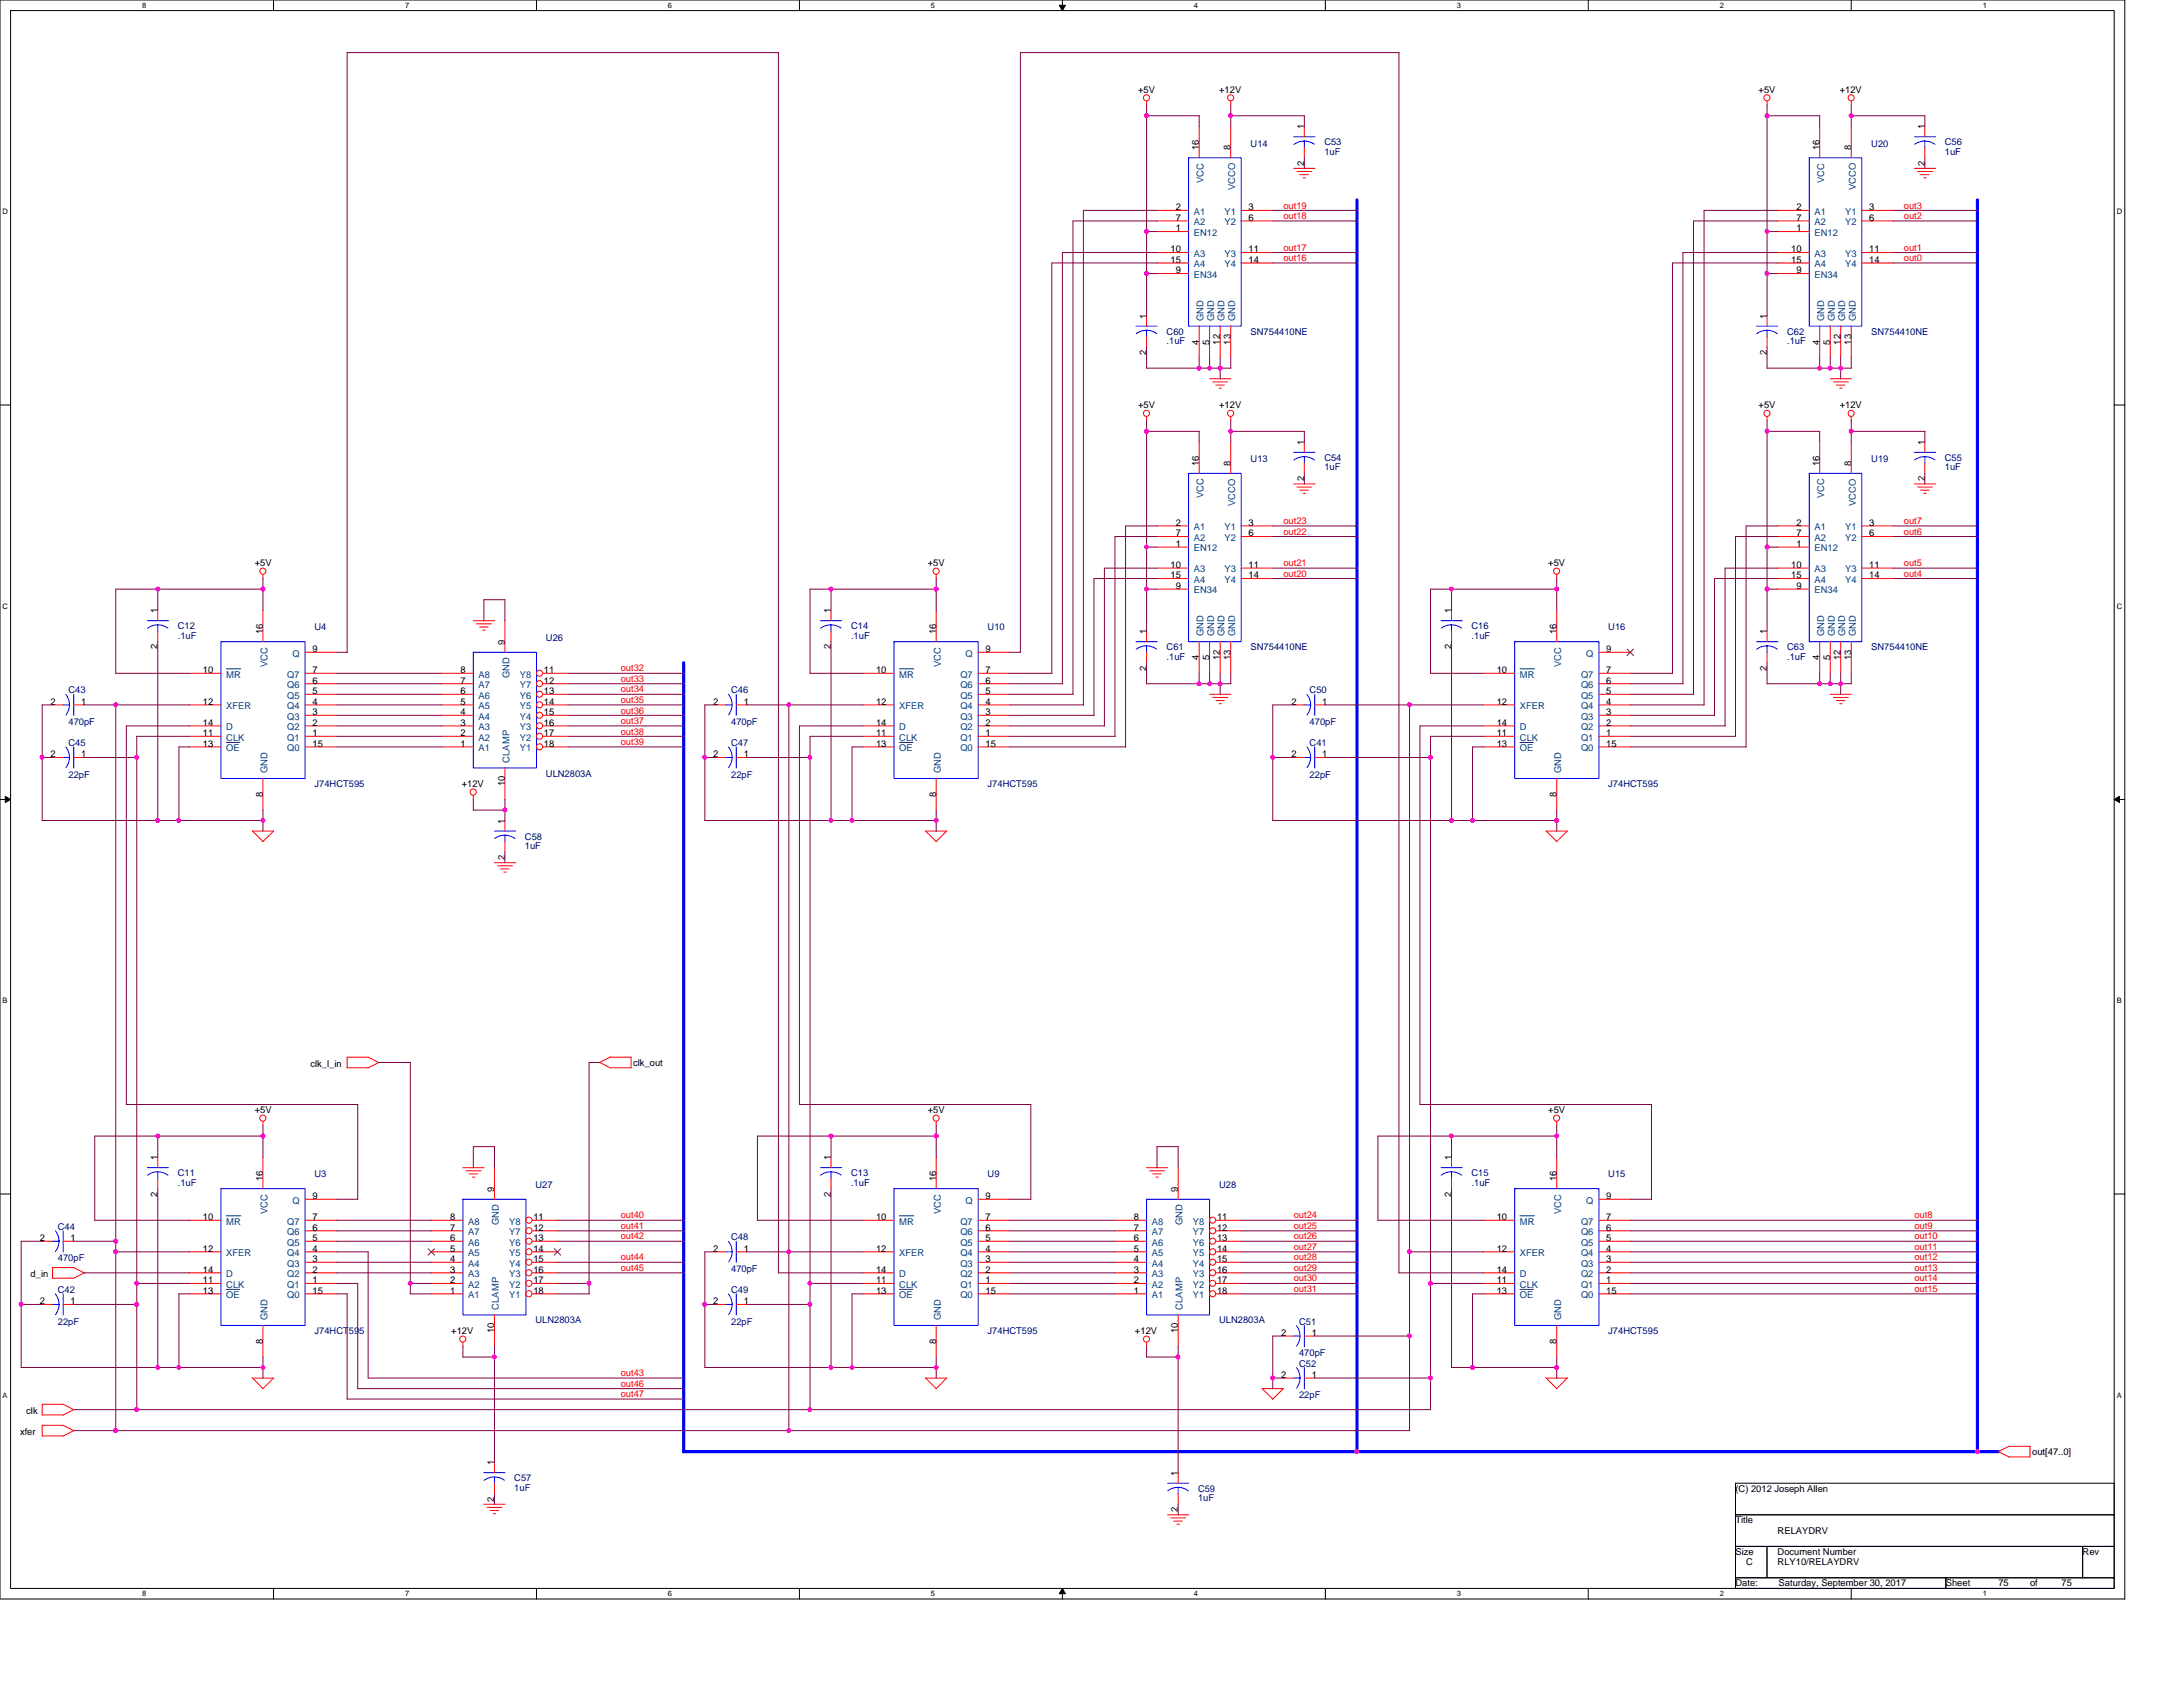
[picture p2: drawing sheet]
<svg xmlns="http://www.w3.org/2000/svg" width="279mm" height="216mm" viewBox="0 0 279 216" stroke-linecap="round" stroke-linejoin="round" font-family="sans-serif">
<defs><g id="words">
<g font-size="1.2">
<text x="145.7" y="11.9">+5V</text>
<text x="156" y="11.9">+12V</text>
<text x="225.1" y="11.9">+5V</text>
<text x="235.5" y="11.9">+12V</text>
<text x="166.9" y="16.6" transform="rotate(-90 166.9 16.6)">1</text>
<text x="246.3" y="16.6" transform="rotate(-90 246.3 16.6)">1</text>
<text x="153.5" y="19.2" transform="rotate(-90 153.5 19.2)">16</text>
<text x="157.5" y="19.2" transform="rotate(-90 157.5 19.2)">8</text>
<text x="166.9" y="21.2" transform="rotate(-90 166.9 21.2)">2</text>
<text x="232.9" y="19.2" transform="rotate(-90 232.9 19.2)">16</text>
<text x="236.9" y="19.2" transform="rotate(-90 236.9 19.2)">8</text>
<text x="246.3" y="21.2" transform="rotate(-90 246.3 21.2)">2</text>
<text x="150.5" y="26.9">2</text>
<text x="150.5" y="28.3">7</text>
<text x="150.5" y="29.6">1</text>
<text x="159.8" y="28.3">6</text>
<text x="159.8" y="26.9">3</text>
<text x="229.9" y="26.9">2</text>
<text x="229.9" y="28.3">7</text>
<text x="229.9" y="29.6">1</text>
<text x="239.2" y="28.3">6</text>
<text x="239.2" y="26.9">3</text>
<text x="149.8" y="32.3">10</text>
<text x="149.8" y="33.6">15</text>
<text x="150.5" y="35">9</text>
<text x="159.8" y="32.3">11</text>
<text x="159.8" y="33.6">14</text>
<text x="229.3" y="32.3">10</text>
<text x="229.3" y="33.6">15</text>
<text x="229.9" y="35">9</text>
<text x="239.2" y="32.3">11</text>
<text x="239.2" y="33.6">14</text>
<text x="146.7" y="40.8" transform="rotate(-90 146.7 40.8)">1</text>
<text x="226.1" y="40.8" transform="rotate(-90 226.1 40.8)">1</text>
<text x="146.7" y="45.4" transform="rotate(-90 146.7 45.4)">2</text>
<text x="153.5" y="44.1" transform="rotate(-90 153.5 44.1)">4</text>
<text x="154.8" y="44.1" transform="rotate(-90 154.8 44.1)">5</text>
<text x="156.1" y="44.1" transform="rotate(-90 156.1 44.1)">12</text>
<text x="157.5" y="44.1" transform="rotate(-90 157.5 44.1)">13</text>
<text x="226.1" y="45.4" transform="rotate(-90 226.1 45.4)">2</text>
<text x="232.9" y="44.1" transform="rotate(-90 232.9 44.1)">4</text>
<text x="234.2" y="44.1" transform="rotate(-90 234.2 44.1)">5</text>
<text x="235.6" y="44.1" transform="rotate(-90 235.6 44.1)">12</text>
<text x="236.9" y="44.1" transform="rotate(-90 236.9 44.1)">13</text>
<text x="145.7" y="52.3">+5V</text>
<text x="156" y="52.3">+12V</text>
<text x="225.1" y="52.3">+5V</text>
<text x="235.5" y="52.3">+12V</text>
<text x="153.5" y="59.6" transform="rotate(-90 153.5 59.6)">16</text>
<text x="157.5" y="59.6" transform="rotate(-90 157.5 59.6)">8</text>
<text x="166.9" y="56.9" transform="rotate(-90 166.9 56.9)">1</text>
<text x="232.9" y="59.6" transform="rotate(-90 232.9 59.6)">16</text>
<text x="236.9" y="59.6" transform="rotate(-90 236.9 59.6)">8</text>
<text x="246.3" y="56.9" transform="rotate(-90 246.3 56.9)">1</text>
<text x="166.9" y="61.6" transform="rotate(-90 166.9 61.6)">2</text>
<text x="246.3" y="61.6" transform="rotate(-90 246.3 61.6)">2</text>
<text x="150.5" y="67.3">2</text>
<text x="150.5" y="68.6">7</text>
<text x="150.5" y="70">1</text>
<text x="159.8" y="68.6">6</text>
<text x="159.8" y="67.3">3</text>
<text x="229.9" y="67.3">2</text>
<text x="229.9" y="68.6">7</text>
<text x="229.9" y="70">1</text>
<text x="239.2" y="68.6">6</text>
<text x="239.2" y="67.3">3</text>
<text x="32.6" y="72.5">+5V</text>
<text x="118.7" y="72.5">+5V</text>
<text x="149.8" y="72.7">10</text>
<text x="149.8" y="74">15</text>
<text x="150.5" y="75.4">9</text>
<text x="159.8" y="72.7">11</text>
<text x="159.8" y="74">14</text>
<text x="198.2" y="72.5">+5V</text>
<text x="229.3" y="72.7">10</text>
<text x="229.3" y="74">15</text>
<text x="229.9" y="75.4">9</text>
<text x="239.2" y="72.7">11</text>
<text x="239.2" y="74">14</text>
<text x="20.2" y="83.1" transform="rotate(-90 20.2 83.1)">2</text>
<text x="20.2" y="78.5" transform="rotate(-90 20.2 78.5)">1</text>
<text x="33.6" y="81.2" transform="rotate(-90 33.6 81.2)">16</text>
<text x="40" y="83.5">9</text>
<text x="64.6" y="82.5" transform="rotate(-90 64.6 82.5)">9</text>
<text x="106.3" y="83.1" transform="rotate(-90 106.3 83.1)">2</text>
<text x="106.3" y="78.5" transform="rotate(-90 106.3 78.5)">1</text>
<text x="119.8" y="81.2" transform="rotate(-90 119.8 81.2)">16</text>
<text x="126.2" y="83.5">9</text>
<text x="146.7" y="81.2" transform="rotate(-90 146.7 81.2)">1</text>
<text x="185.8" y="83.1" transform="rotate(-90 185.8 83.1)">2</text>
<text x="185.8" y="78.5" transform="rotate(-90 185.8 78.5)">1</text>
<text x="199.2" y="81.2" transform="rotate(-90 199.2 81.2)">16</text>
<text x="205.6" y="83.5">9</text>
<text x="226.1" y="81.2" transform="rotate(-90 226.1 81.2)">1</text>
<text x="26" y="86.1">10</text>
<text x="40" y="86.1">7</text>
<text x="40" y="87.5">6</text>
<text x="40" y="88.8">5</text>
<text x="58.9" y="88.8">6</text>
<text x="58.9" y="87.5">7</text>
<text x="58.9" y="86.1">8</text>
<text x="69.6" y="88.8">13</text>
<text x="69.6" y="87.5">12</text>
<text x="69.6" y="86.1">11</text>
<text x="112.1" y="86.1">10</text>
<text x="126.2" y="86.1">7</text>
<text x="126.2" y="87.5">6</text>
<text x="126.2" y="88.8">5</text>
<text x="146.7" y="85.8" transform="rotate(-90 146.7 85.8)">2</text>
<text x="153.5" y="84.5" transform="rotate(-90 153.5 84.5)">4</text>
<text x="154.8" y="84.5" transform="rotate(-90 154.8 84.5)">5</text>
<text x="156.1" y="84.5" transform="rotate(-90 156.1 84.5)">12</text>
<text x="157.5" y="84.5" transform="rotate(-90 157.5 84.5)">13</text>
<text x="191.6" y="86.1">10</text>
<text x="205.6" y="86.1">7</text>
<text x="205.6" y="87.5">6</text>
<text x="205.6" y="88.8">5</text>
<text x="226.1" y="85.8" transform="rotate(-90 226.1 85.8)">2</text>
<text x="232.9" y="84.5" transform="rotate(-90 232.9 84.5)">4</text>
<text x="234.2" y="84.5" transform="rotate(-90 234.2 84.5)">5</text>
<text x="235.6" y="84.5" transform="rotate(-90 235.6 84.5)">12</text>
<text x="236.9" y="84.5" transform="rotate(-90 236.9 84.5)">13</text>
<text x="6.5" y="90.2">2</text>
<text x="10.4" y="90.2">1</text>
<text x="26" y="92.9">14</text>
<text x="26" y="94.2">11</text>
<text x="26" y="95.6">13</text>
<text x="26" y="90.2">12</text>
<text x="40" y="90.2">4</text>
<text x="40" y="91.5">3</text>
<text x="40" y="92.9">2</text>
<text x="40" y="94.2">1</text>
<text x="40" y="95.6">15</text>
<text x="58.9" y="95.6">1</text>
<text x="58.9" y="94.2">2</text>
<text x="58.9" y="92.9">3</text>
<text x="58.9" y="91.5">4</text>
<text x="58.9" y="90.2">5</text>
<text x="69.6" y="95.6">18</text>
<text x="69.6" y="94.2">17</text>
<text x="69.6" y="92.9">16</text>
<text x="69.6" y="91.5">15</text>
<text x="69.6" y="90.2">14</text>
<text x="91.3" y="90.2">2</text>
<text x="95.2" y="90.2">1</text>
<text x="112.1" y="92.9">14</text>
<text x="112.1" y="94.2">11</text>
<text x="112.1" y="95.6">13</text>
<text x="112.1" y="90.2">12</text>
<text x="126.2" y="90.2">4</text>
<text x="126.2" y="91.5">3</text>
<text x="126.2" y="92.9">2</text>
<text x="126.2" y="94.2">1</text>
<text x="126.2" y="95.6">15</text>
<text x="165.3" y="90.2">2</text>
<text x="169.2" y="90.2">1</text>
<text x="191.6" y="92.9">14</text>
<text x="191.6" y="94.2">11</text>
<text x="191.6" y="95.6">13</text>
<text x="191.6" y="90.2">12</text>
<text x="205.6" y="90.2">4</text>
<text x="205.6" y="91.5">3</text>
<text x="205.6" y="92.9">2</text>
<text x="205.6" y="94.2">1</text>
<text x="205.6" y="95.6">15</text>
<text x="6.5" y="96.9">2</text>
<text x="10.4" y="96.9">1</text>
<text x="33.6" y="102" transform="rotate(-90 33.6 102)">8</text>
<text x="59.1" y="100.7">+12V</text>
<text x="64.6" y="100.6" transform="rotate(-90 64.6 100.6)">10</text>
<text x="91.3" y="96.9">2</text>
<text x="95.2" y="96.9">1</text>
<text x="119.8" y="102" transform="rotate(-90 119.8 102)">8</text>
<text x="165.3" y="96.9">2</text>
<text x="169.2" y="96.9">1</text>
<text x="199.2" y="102" transform="rotate(-90 199.2 102)">8</text>
<text x="64.6" y="105.4" transform="rotate(-90 64.6 105.4)">1</text>
<text x="64.6" y="110" transform="rotate(-90 64.6 110)">2</text>
<text x="39.7" y="136.5">clk_l_in</text>
<text x="81" y="136.4">clk_out</text>
<text x="32.6" y="142.5">+5V</text>
<text x="118.7" y="142.5">+5V</text>
<text x="198.2" y="142.5">+5V</text>
<text x="20.2" y="148.5" transform="rotate(-90 20.2 148.5)">1</text>
<text x="106.3" y="148.5" transform="rotate(-90 106.3 148.5)">1</text>
<text x="185.8" y="148.5" transform="rotate(-90 185.8 148.5)">1</text>
<text x="20.2" y="153.1" transform="rotate(-90 20.2 153.1)">2</text>
<text x="33.6" y="151.2" transform="rotate(-90 33.6 151.2)">16</text>
<text x="40" y="153.5">9</text>
<text x="63.3" y="152.5" transform="rotate(-90 63.3 152.5)">9</text>
<text x="106.3" y="153.1" transform="rotate(-90 106.3 153.1)">2</text>
<text x="119.8" y="151.2" transform="rotate(-90 119.8 151.2)">16</text>
<text x="126.2" y="153.5">9</text>
<text x="150.8" y="152.5" transform="rotate(-90 150.8 152.5)">9</text>
<text x="185.8" y="153.1" transform="rotate(-90 185.8 153.1)">2</text>
<text x="199.2" y="151.2" transform="rotate(-90 199.2 151.2)">16</text>
<text x="205.6" y="153.5">9</text>
<text x="5.1" y="158.8">2</text>
<text x="9" y="158.8">1</text>
<text x="26" y="156.1">10</text>
<text x="26" y="160.2">12</text>
<text x="40" y="156.1">7</text>
<text x="40" y="157.5">6</text>
<text x="40" y="158.8">5</text>
<text x="40" y="160.2">4</text>
<text x="40" y="161.5">3</text>
<text x="57.6" y="161.5">4</text>
<text x="57.6" y="160.2">5</text>
<text x="57.6" y="158.8">6</text>
<text x="57.6" y="157.5">7</text>
<text x="57.6" y="156.1">8</text>
<text x="68.3" y="161.5">15</text>
<text x="68.3" y="160.2">14</text>
<text x="68.3" y="158.8">13</text>
<text x="68.3" y="157.5">12</text>
<text x="68.3" y="156.1">11</text>
<text x="91.3" y="160.2">2</text>
<text x="95.2" y="160.2">1</text>
<text x="112.1" y="156.1">10</text>
<text x="112.1" y="160.2">12</text>
<text x="126.2" y="156.1">7</text>
<text x="126.2" y="157.5">6</text>
<text x="126.2" y="158.8">5</text>
<text x="126.2" y="160.2">4</text>
<text x="126.2" y="161.5">3</text>
<text x="145.1" y="161.5">4</text>
<text x="145.1" y="160.2">5</text>
<text x="145.1" y="158.8">6</text>
<text x="145.1" y="157.5">7</text>
<text x="145.1" y="156.1">8</text>
<text x="155.8" y="161.5">15</text>
<text x="155.8" y="160.2">14</text>
<text x="155.8" y="158.8">13</text>
<text x="155.8" y="157.5">12</text>
<text x="155.8" y="156.1">11</text>
<text x="191.6" y="156.1">10</text>
<text x="191.6" y="160.2">12</text>
<text x="205.6" y="156.1">7</text>
<text x="205.6" y="157.5">6</text>
<text x="205.6" y="158.8">5</text>
<text x="205.6" y="160.2">4</text>
<text x="205.6" y="161.5">3</text>
<text x="3.9" y="163.5">d_in</text>
<text x="5.1" y="166.9">2</text>
<text x="9" y="166.9">1</text>
<text x="26" y="162.9">14</text>
<text x="26" y="164.2">11</text>
<text x="26" y="165.6">13</text>
<text x="40" y="162.9">2</text>
<text x="40" y="164.2">1</text>
<text x="40" y="165.6">15</text>
<text x="57.6" y="165.6">1</text>
<text x="57.6" y="164.2">2</text>
<text x="57.6" y="162.9">3</text>
<text x="68.3" y="165.6">18</text>
<text x="68.3" y="164.2">17</text>
<text x="68.3" y="162.9">16</text>
<text x="91.3" y="166.9">2</text>
<text x="95.2" y="166.9">1</text>
<text x="112.1" y="162.9">14</text>
<text x="112.1" y="164.2">11</text>
<text x="112.1" y="165.6">13</text>
<text x="126.2" y="162.9">2</text>
<text x="126.2" y="164.2">1</text>
<text x="126.2" y="165.6">15</text>
<text x="145.1" y="165.6">1</text>
<text x="145.1" y="164.2">2</text>
<text x="145.1" y="162.9">3</text>
<text x="155.8" y="165.6">18</text>
<text x="155.8" y="164.2">17</text>
<text x="155.8" y="162.9">16</text>
<text x="191.6" y="162.9">14</text>
<text x="191.6" y="164.2">11</text>
<text x="191.6" y="165.6">13</text>
<text x="205.6" y="162.9">2</text>
<text x="205.6" y="164.2">1</text>
<text x="205.6" y="165.6">15</text>
<text x="33.6" y="172" transform="rotate(-90 33.6 172)">8</text>
<text x="57.8" y="170.7">+12V</text>
<text x="63.3" y="170.6" transform="rotate(-90 63.3 170.6)">10</text>
<text x="119.8" y="172" transform="rotate(-90 119.8 172)">8</text>
<text x="145.3" y="170.7">+12V</text>
<text x="150.8" y="170.6" transform="rotate(-90 150.8 170.6)">10</text>
<text x="164" y="171">2</text>
<text x="167.9" y="171">1</text>
<text x="199.2" y="172" transform="rotate(-90 199.2 172)">8</text>
<text x="164" y="176.3">2</text>
<text x="167.9" y="176.3">1</text>
<text x="2.6" y="183.7">xfer</text>
<text x="3.4" y="181">clk</text>
<text x="63.3" y="187.5" transform="rotate(-90 63.3 187.5)">1</text>
<text x="150.8" y="188.9" transform="rotate(-90 150.8 188.9)">1</text>
<text x="222.1" y="190.9">(C) 2012 Joseph Allen</text>
<text x="260.1" y="186.2">out[47..0]</text>
<text x="63.3" y="192.2" transform="rotate(-90 63.3 192.2)">2</text>
<text x="150.8" y="193.5" transform="rotate(-90 150.8 193.5)">2</text>
<text x="222.1" y="195">Title</text>
<text x="227.5" y="196.3">RELAYDRV</text>
<text x="222.1" y="199">Size</text>
<text x="222.1" y="203">Date:</text>
<text x="223.5" y="200.3">C</text>
<text x="227.5" y="199">Document Number</text>
<text x="227.5" y="200.3">RLY10/RELAYDRV</text>
<text x="227.6" y="203">Saturday, September 30, 2017</text>
<text x="249" y="203">Sheet</text>
<text x="255.8" y="203">75</text>
<text x="259.8" y="203">of</text>
<text x="263.9" y="203">75</text>
<text x="266.6" y="199">Rev</text>
</g>
<g font-size="1.2" fill="#004080">
<text x="154.1" y="23.4" transform="rotate(-90 154.1 23.4)">VCC</text>
<text x="233.5" y="23.4" transform="rotate(-90 233.5 23.4)">VCC</text>
<text x="152.8" y="27.5">A1</text>
<text x="152.8" y="28.8">A2</text>
<text x="156.7" y="28.8">Y2</text>
<text x="156.7" y="27.5">Y1</text>
<text x="158.1" y="24.3" transform="rotate(-90 158.1 24.3)">VCCO</text>
<text x="232.2" y="27.5">A1</text>
<text x="232.2" y="28.8">A2</text>
<text x="236.2" y="28.8">Y2</text>
<text x="236.2" y="27.5">Y1</text>
<text x="237.5" y="24.3" transform="rotate(-90 237.5 24.3)">VCCO</text>
<text x="152.8" y="32.9">A3</text>
<text x="152.8" y="34.2">A4</text>
<text x="152.8" y="30.2">EN12</text>
<text x="152.8" y="35.6">EN34</text>
<text x="156.7" y="32.9">Y3</text>
<text x="156.7" y="34.2">Y4</text>
<text x="232.2" y="32.9">A3</text>
<text x="232.2" y="34.2">A4</text>
<text x="232.2" y="30.2">EN12</text>
<text x="232.2" y="35.6">EN34</text>
<text x="236.2" y="32.9">Y3</text>
<text x="236.2" y="34.2">Y4</text>
<text x="154.1" y="41.1" transform="rotate(-90 154.1 41.1)">GND</text>
<text x="155.4" y="41.1" transform="rotate(-90 155.4 41.1)">GND</text>
<text x="156.7" y="41.1" transform="rotate(-90 156.7 41.1)">GND</text>
<text x="158.1" y="41.1" transform="rotate(-90 158.1 41.1)">GND</text>
<text x="233.5" y="41.1" transform="rotate(-90 233.5 41.1)">GND</text>
<text x="234.8" y="41.1" transform="rotate(-90 234.8 41.1)">GND</text>
<text x="236.2" y="41.1" transform="rotate(-90 236.2 41.1)">GND</text>
<text x="237.5" y="41.1" transform="rotate(-90 237.5 41.1)">GND</text>
<text x="154.1" y="63.8" transform="rotate(-90 154.1 63.8)">VCC</text>
<text x="158.1" y="64.7" transform="rotate(-90 158.1 64.7)">VCCO</text>
<text x="233.5" y="63.8" transform="rotate(-90 233.5 63.8)">VCC</text>
<text x="237.5" y="64.7" transform="rotate(-90 237.5 64.7)">VCCO</text>
<text x="152.8" y="67.9">A1</text>
<text x="152.8" y="69.2">A2</text>
<text x="152.8" y="70.6">EN12</text>
<text x="156.7" y="69.2">Y2</text>
<text x="156.7" y="67.9">Y1</text>
<text x="232.2" y="67.9">A1</text>
<text x="232.2" y="69.2">A2</text>
<text x="232.2" y="70.6">EN12</text>
<text x="236.2" y="69.2">Y2</text>
<text x="236.2" y="67.9">Y1</text>
<text x="152.8" y="73.3">A3</text>
<text x="152.8" y="74.6">A4</text>
<text x="152.8" y="75.9">EN34</text>
<text x="156.7" y="73.3">Y3</text>
<text x="156.7" y="74.6">Y4</text>
<text x="232.2" y="73.3">A3</text>
<text x="232.2" y="74.6">A4</text>
<text x="232.2" y="75.9">EN34</text>
<text x="236.2" y="73.3">Y3</text>
<text x="236.2" y="74.6">Y4</text>
<text x="154.1" y="81.4" transform="rotate(-90 154.1 81.4)">GND</text>
<text x="155.4" y="81.4" transform="rotate(-90 155.4 81.4)">GND</text>
<text x="156.7" y="81.4" transform="rotate(-90 156.7 81.4)">GND</text>
<text x="158.1" y="81.4" transform="rotate(-90 158.1 81.4)">GND</text>
<text x="233.5" y="81.4" transform="rotate(-90 233.5 81.4)">GND</text>
<text x="234.8" y="81.4" transform="rotate(-90 234.8 81.4)">GND</text>
<text x="236.2" y="81.4" transform="rotate(-90 236.2 81.4)">GND</text>
<text x="237.5" y="81.4" transform="rotate(-90 237.5 81.4)">GND</text>
<text x="29" y="86.7">MR</text>
<text x="34.2" y="85.3" transform="rotate(-90 34.2 85.3)">VCC</text>
<text x="36.8" y="86.7">Q7</text>
<text x="36.8" y="88.1">Q6</text>
<text x="36.8" y="89.4">Q5</text>
<text x="37.4" y="84">Q</text>
<text x="61.3" y="89.4">A6</text>
<text x="61.3" y="88.1">A7</text>
<text x="61.3" y="86.7">A8</text>
<text x="65.2" y="86.8" transform="rotate(-90 65.2 86.8)">GND</text>
<text x="66.5" y="89.4">Y6</text>
<text x="66.5" y="88.1">Y7</text>
<text x="66.5" y="86.7">Y8</text>
<text x="115.1" y="86.7">MR</text>
<text x="120.4" y="85.3" transform="rotate(-90 120.4 85.3)">VCC</text>
<text x="122.9" y="86.7">Q7</text>
<text x="122.9" y="88.1">Q6</text>
<text x="122.9" y="89.4">Q5</text>
<text x="123.6" y="84">Q</text>
<text x="194.5" y="86.7">MR</text>
<text x="199.8" y="85.3" transform="rotate(-90 199.8 85.3)">VCC</text>
<text x="202.4" y="86.7">Q7</text>
<text x="202.4" y="88.1">Q6</text>
<text x="202.4" y="89.4">Q5</text>
<text x="203" y="84">Q</text>
<text x="29" y="90.8">XFER</text>
<text x="29" y="93.5">D</text>
<text x="29" y="94.8">CLK</text>
<text x="36.8" y="90.8">Q4</text>
<text x="36.8" y="92.1">Q3</text>
<text x="36.8" y="93.5">Q2</text>
<text x="36.8" y="94.8">Q1</text>
<text x="61.3" y="94.8">A2</text>
<text x="61.3" y="93.5">A3</text>
<text x="61.3" y="92.1">A4</text>
<text x="61.3" y="90.8">A5</text>
<text x="66.5" y="94.8">Y2</text>
<text x="66.5" y="93.5">Y3</text>
<text x="66.5" y="92.1">Y4</text>
<text x="66.5" y="90.8">Y5</text>
<text x="115.1" y="90.8">XFER</text>
<text x="115.1" y="93.5">D</text>
<text x="115.1" y="94.8">CLK</text>
<text x="122.9" y="90.8">Q4</text>
<text x="122.9" y="92.1">Q3</text>
<text x="122.9" y="93.5">Q2</text>
<text x="122.9" y="94.8">Q1</text>
<text x="194.5" y="93.5">D</text>
<text x="194.5" y="94.8">CLK</text>
<text x="194.5" y="90.8">XFER</text>
<text x="202.4" y="90.8">Q4</text>
<text x="202.4" y="92.1">Q3</text>
<text x="202.4" y="93.5">Q2</text>
<text x="202.4" y="94.8">Q1</text>
<text x="29" y="96.1">OE</text>
<text x="34.2" y="99" transform="rotate(-90 34.2 99)">GND</text>
<text x="36.8" y="96.1">Q0</text>
<text x="61.3" y="96.1">A1</text>
<text x="65.2" y="97.6" transform="rotate(-90 65.2 97.6)">CLAMP</text>
<text x="66.5" y="96.1">Y1</text>
<text x="115.1" y="96.1">OE</text>
<text x="120.4" y="99" transform="rotate(-90 120.4 99)">GND</text>
<text x="122.9" y="96.1">Q0</text>
<text x="194.5" y="96.1">OE</text>
<text x="199.8" y="99" transform="rotate(-90 199.8 99)">GND</text>
<text x="202.4" y="96.1">Q0</text>
<text x="34.2" y="155.3" transform="rotate(-90 34.2 155.3)">VCC</text>
<text x="37.4" y="154">Q</text>
<text x="120.4" y="155.3" transform="rotate(-90 120.4 155.3)">VCC</text>
<text x="123.6" y="154">Q</text>
<text x="199.8" y="155.3" transform="rotate(-90 199.8 155.3)">VCC</text>
<text x="203" y="154">Q</text>
<text x="29" y="156.7">MR</text>
<text x="29" y="160.8">XFER</text>
<text x="36.8" y="156.7">Q7</text>
<text x="36.8" y="158.1">Q6</text>
<text x="36.8" y="159.4">Q5</text>
<text x="36.8" y="160.8">Q4</text>
<text x="59.9" y="160.8">A5</text>
<text x="59.9" y="159.4">A6</text>
<text x="59.9" y="158.1">A7</text>
<text x="59.9" y="156.7">A8</text>
<text x="63.9" y="156.8" transform="rotate(-90 63.9 156.8)">GND</text>
<text x="65.2" y="160.8">Y5</text>
<text x="65.2" y="159.4">Y6</text>
<text x="65.2" y="158.1">Y7</text>
<text x="65.2" y="156.7">Y8</text>
<text x="115.1" y="156.7">MR</text>
<text x="115.1" y="160.8">XFER</text>
<text x="122.9" y="156.7">Q7</text>
<text x="122.9" y="158.1">Q6</text>
<text x="122.9" y="159.4">Q5</text>
<text x="122.9" y="160.8">Q4</text>
<text x="147.4" y="160.8">A5</text>
<text x="147.4" y="159.4">A6</text>
<text x="147.4" y="158.1">A7</text>
<text x="147.4" y="156.7">A8</text>
<text x="151.4" y="156.8" transform="rotate(-90 151.4 156.8)">GND</text>
<text x="152.7" y="160.8">Y5</text>
<text x="152.7" y="159.4">Y6</text>
<text x="152.7" y="158.1">Y7</text>
<text x="152.7" y="156.7">Y8</text>
<text x="194.5" y="156.7">MR</text>
<text x="194.5" y="160.8">XFER</text>
<text x="202.4" y="156.7">Q7</text>
<text x="202.4" y="158.1">Q6</text>
<text x="202.4" y="159.4">Q5</text>
<text x="202.4" y="160.8">Q4</text>
<text x="29" y="163.4">D</text>
<text x="29" y="164.8">CLK</text>
<text x="29" y="166.1">OE</text>
<text x="36.8" y="162.1">Q3</text>
<text x="36.8" y="163.4">Q2</text>
<text x="36.8" y="164.8">Q1</text>
<text x="36.8" y="166.1">Q0</text>
<text x="59.9" y="166.1">A1</text>
<text x="59.9" y="164.8">A2</text>
<text x="59.9" y="163.4">A3</text>
<text x="59.9" y="162.1">A4</text>
<text x="63.9" y="167.6" transform="rotate(-90 63.9 167.6)">CLAMP</text>
<text x="65.2" y="166.1">Y1</text>
<text x="65.2" y="164.8">Y2</text>
<text x="65.2" y="163.4">Y3</text>
<text x="65.2" y="162.1">Y4</text>
<text x="115.1" y="163.4">D</text>
<text x="115.1" y="164.8">CLK</text>
<text x="115.1" y="166.1">OE</text>
<text x="122.9" y="162.1">Q3</text>
<text x="122.9" y="163.4">Q2</text>
<text x="122.9" y="164.8">Q1</text>
<text x="122.9" y="166.1">Q0</text>
<text x="147.4" y="166.1">A1</text>
<text x="147.4" y="164.8">A2</text>
<text x="147.4" y="163.4">A3</text>
<text x="147.4" y="162.1">A4</text>
<text x="151.4" y="167.6" transform="rotate(-90 151.4 167.6)">CLAMP</text>
<text x="152.7" y="166.1">Y1</text>
<text x="152.7" y="164.8">Y2</text>
<text x="152.7" y="163.4">Y3</text>
<text x="152.7" y="162.1">Y4</text>
<text x="194.5" y="163.4">D</text>
<text x="194.5" y="164.8">CLK</text>
<text x="194.5" y="166.1">OE</text>
<text x="202.4" y="162.1">Q3</text>
<text x="202.4" y="163.4">Q2</text>
<text x="202.4" y="164.8">Q1</text>
<text x="202.4" y="166.1">Q0</text>
<text x="34.2" y="169" transform="rotate(-90 34.2 169)">GND</text>
<text x="120.4" y="169" transform="rotate(-90 120.4 169)">GND</text>
<text x="199.8" y="169" transform="rotate(-90 199.8 169)">GND</text>
</g>
<g font-size="1.2" fill="#000080">
<text x="160.1" y="18.8">U14</text>
<text x="169.5" y="18.6">C53</text>
<text x="169.5" y="19.8">1uF</text>
<text x="239.5" y="18.8">U20</text>
<text x="248.9" y="18.6">C56</text>
<text x="248.9" y="19.8">1uF</text>
<text x="149.3" y="42.8">C60</text>
<text x="149.3" y="44">.1uF</text>
<text x="160.1" y="42.8">SN754410NE</text>
<text x="228.7" y="42.8">C62</text>
<text x="228.7" y="44">.1uF</text>
<text x="239.5" y="42.8">SN754410NE</text>
<text x="160.1" y="59.1">U13</text>
<text x="169.5" y="59">C54</text>
<text x="239.5" y="59.1">U19</text>
<text x="248.9" y="59">C55</text>
<text x="169.5" y="60.2">1uF</text>
<text x="248.9" y="60.2">1uF</text>
<text x="22.8" y="80.5">C12</text>
<text x="22.8" y="81.7">.1uF</text>
<text x="40.3" y="80.7">U4</text>
<text x="69.9" y="82">U26</text>
<text x="108.9" y="80.5">C14</text>
<text x="108.9" y="81.7">.1uF</text>
<text x="126.4" y="80.7">U10</text>
<text x="149.3" y="83.2">C61</text>
<text x="160.1" y="83.2">SN754410NE</text>
<text x="188.3" y="80.5">C16</text>
<text x="188.3" y="81.7">.1uF</text>
<text x="205.8" y="80.7">U16</text>
<text x="228.7" y="83.2">C63</text>
<text x="239.5" y="83.2">SN754410NE</text>
<text x="8.8" y="88.8">C43</text>
<text x="93.6" y="88.8">C46</text>
<text x="149.3" y="84.4">.1uF</text>
<text x="167.6" y="88.8">C50</text>
<text x="228.7" y="84.4">.1uF</text>
<text x="8.8" y="92.8">470pF</text>
<text x="8.8" y="95.5">C45</text>
<text x="93.6" y="92.8">470pF</text>
<text x="93.6" y="95.5">C47</text>
<text x="167.6" y="95.5">C41</text>
<text x="167.6" y="92.8">470pF</text>
<text x="8.8" y="99.5">22pF</text>
<text x="40.3" y="100.7">J74HCT595</text>
<text x="69.9" y="99.4">ULN2803A</text>
<text x="93.6" y="99.5">22pF</text>
<text x="126.4" y="100.7">J74HCT595</text>
<text x="167.6" y="99.5">22pF</text>
<text x="205.8" y="100.7">J74HCT595</text>
<text x="67.2" y="107.5">C58</text>
<text x="67.2" y="108.7">1uF</text>
<text x="22.8" y="150.5">C11</text>
<text x="22.8" y="151.7">.1uF</text>
<text x="40.3" y="150.7">U3</text>
<text x="68.5" y="152">U27</text>
<text x="108.9" y="150.5">C13</text>
<text x="108.9" y="151.7">.1uF</text>
<text x="126.4" y="150.7">U9</text>
<text x="156" y="152">U28</text>
<text x="188.3" y="150.5">C15</text>
<text x="188.3" y="151.7">.1uF</text>
<text x="205.8" y="150.7">U15</text>
<text x="7.4" y="157.4">C44</text>
<text x="7.4" y="161.4">470pF</text>
<text x="93.6" y="158.7">C48</text>
<text x="7.4" y="165.5">C42</text>
<text x="93.6" y="162.8">470pF</text>
<text x="93.6" y="165.5">C49</text>
<text x="7.4" y="169.5">22pF</text>
<text x="40.3" y="170.7">J74HCT595</text>
<text x="68.5" y="169.4">ULN2803A</text>
<text x="93.6" y="169.5">22pF</text>
<text x="126.4" y="170.7">J74HCT595</text>
<text x="156" y="169.4">ULN2803A</text>
<text x="166.3" y="169.5">C51</text>
<text x="166.3" y="173.6">470pF</text>
<text x="205.8" y="170.7">J74HCT595</text>
<text x="166.3" y="174.9">C52</text>
<text x="166.3" y="178.9">22pF</text>
<text x="65.8" y="189.6">C57</text>
<text x="65.8" y="190.8">1uF</text>
<text x="153.3" y="190.9">C59</text>
<text x="153.3" y="192.1">1uF</text>
</g>
<g font-size="1.2" fill="#f00">
<text x="164.3" y="26.7">out19</text>
<text x="164.3" y="28">out18</text>
<text x="243.7" y="26.7">out3</text>
<text x="243.7" y="28">out2</text>
<text x="164.3" y="32.1">out17</text>
<text x="164.3" y="33.4">out16</text>
<text x="243.7" y="32.1">out1</text>
<text x="243.7" y="33.4">out0</text>
<text x="164.3" y="67.1">out23</text>
<text x="164.3" y="68.4">out22</text>
<text x="243.7" y="67.1">out7</text>
<text x="243.7" y="68.4">out6</text>
<text x="164.3" y="72.5">out21</text>
<text x="164.3" y="73.8">out20</text>
<text x="243.7" y="72.5">out5</text>
<text x="243.7" y="73.8">out4</text>
<text x="79.4" y="85.9">out32</text>
<text x="79.4" y="87.3">out33</text>
<text x="79.4" y="88.6">out34</text>
<text x="79.4" y="90">out35</text>
<text x="79.4" y="91.3">out36</text>
<text x="79.4" y="92.6">out37</text>
<text x="79.4" y="94">out38</text>
<text x="79.4" y="95.3">out39</text>
<text x="79.4" y="155.9">out40</text>
<text x="165.6" y="155.9">out24</text>
<text x="245" y="155.9">out8</text>
<text x="79.4" y="157.3">out41</text>
<text x="79.4" y="158.6">out42</text>
<text x="79.4" y="161.3">out44</text>
<text x="165.6" y="157.3">out25</text>
<text x="165.6" y="158.6">out26</text>
<text x="165.6" y="160">out27</text>
<text x="165.6" y="161.3">out28</text>
<text x="245" y="157.3">out9</text>
<text x="245" y="158.6">out10</text>
<text x="245" y="160">out11</text>
<text x="245" y="161.3">out12</text>
<text x="79.4" y="162.6">out45</text>
<text x="165.6" y="162.6">out29</text>
<text x="165.6" y="164">out30</text>
<text x="165.6" y="165.4">out31</text>
<text x="245" y="162.6">out13</text>
<text x="245" y="164">out14</text>
<text x="245" y="165.4">out15</text>
<text x="79.4" y="176.1">out43</text>
<text x="79.4" y="177.5">out46</text>
<text x="79.4" y="178.8">out47</text>
</g>
<g font-size="1">
<text x="18.2" y="1">8</text>
<text x="51.8" y="1">7</text>
<text x="85.5" y="1">6</text>
<text x="119.1" y="1">5</text>
<text x="152.8" y="1">4</text>
<text x="186.5" y="1">3</text>
<text x="220.1" y="1">2</text>
<text x="253.8" y="1">1</text>
<text x=".3" y="27.4">D</text>
<text x="270.9" y="27.4">D</text>
<text x=".3" y="77.9">C</text>
<text x="270.9" y="77.9">C</text>
<text x=".3" y="128.4">B</text>
<text x="270.9" y="128.4">B</text>
<text x=".3" y="178.9">A</text>
<text x="270.9" y="178.9">A</text>
<text x="18.2" y="204.3">8</text>
<text x="51.8" y="204.3">7</text>
<text x="85.5" y="204.3">6</text>
<text x="119.1" y="204.3">5</text>
<text x="152.8" y="204.3">4</text>
<text x="186.5" y="204.3">3</text>
<text x="220.1" y="204.3">2</text>
<text x="253.8" y="204.3">1</text>
</g>
</g></defs>
<path d="M0 0h271.9v204.6h-271.9zM1.4 1.4h269.2v201.9h-269.2z" fill="none" stroke="#000" stroke-width=".13"/>
<g fill="#fff">
<path d="M18.2 .1h.5v1.1h-.5z"/>
<path d="M18.2 203.4h.5v1.1h-.5z"/>
</g>
<path d="M35 0v1.4M35 203.3v1.3" fill="none" stroke="#000" stroke-width=".13"/>
<g fill="#fff">
<path d="M51.8 .1h.6v1.1h-.6z"/>
<path d="M51.8 203.4h.6v1.1h-.6z"/>
</g>
<path d="M68.7 0v1.4M68.7 203.3v1.3" fill="none" stroke="#000" stroke-width=".13"/>
<g fill="#fff">
<path d="M85.5 .1h.5v1.1h-.5z"/>
<path d="M85.5 203.4h.5v1.1h-.5z"/>
</g>
<path d="M102.3 0v1.4M102.3 203.3v1.3" fill="none" stroke="#000" stroke-width=".13"/>
<g fill="#fff">
<path d="M119.1 .1h.6v1.1h-.6z"/>
<path d="M119.1 203.4h.6v1.1h-.6z"/>
</g>
<path d="M136 0v1.4M136 203.3v1.3" fill="none" stroke="#000" stroke-width=".13"/>
<path d="M135.6 .7h.8l-.4 .7zM136 203.3l.4 .7h-.8z" fill="#000" stroke="#000" stroke-width=".13"/>
<g fill="#fff">
<path d="M152.8 .1h.5v1.1h-.5z"/>
<path d="M152.8 203.4h.5v1.1h-.5z"/>
</g>
<path d="M169.6 0v1.4M169.6 203.3v1.3" fill="none" stroke="#000" stroke-width=".13"/>
<g fill="#fff">
<path d="M186.5 .1h.5v1.1h-.5z"/>
<path d="M186.5 203.4h.5v1.1h-.5z"/>
</g>
<path d="M203.3 0v1.4M203.3 203.3v1.3" fill="none" stroke="#000" stroke-width=".13"/>
<g fill="#fff">
<path d="M220.1 .1h.5v1.1h-.5z"/>
<path d="M220.1 203.4h.5v1.1h-.5z"/>
</g>
<path d="M236.9 0v1.4M236.9 203.3v1.3" fill="none" stroke="#000" stroke-width=".13"/>
<g fill="#fff">
<path d="M253.8 .1h.5v1.1h-.5z"/>
<path d="M253.8 203.4h.5v1.1h-.5z"/>
<path d="M.3 26.6h.7v1h-.7z"/>
<path d="M270.9 26.6h.7v1h-.7z"/>
<path d="M.3 77.1h.7v1h-.7z"/>
<path d="M270.9 77.1h.7v1h-.7z"/>
</g>
<path d="M0 51.8h1.4M270.6 51.8h1.3" fill="none" stroke="#000" stroke-width=".13"/>
<g fill="#fff">
<path d="M.3 127.6h.7v1h-.7z"/>
<path d="M270.9 127.6h.7v1h-.7z"/>
</g>
<path d="M0 102.3h1.4M270.6 102.3h1.3" fill="none" stroke="#000" stroke-width=".13"/>
<path d="M.7 101.9l.7 .4-.7 .4zM270.6 102.3l.7-.4v.8z" fill="#000" stroke="#000" stroke-width=".13"/>
<g fill="#fff">
<path d="M.3 178h.7v1.1h-.7z"/>
<path d="M270.9 178h.7v1.1h-.7z"/>
</g>
<path d="M0 152.8h1.4M270.6 152.8h1.3M222.1 189.8h48.5v4.1h-48.5zM222.1 193.9h48.5v4h-48.5zM222.1 197.9h4.1v4h-4.1zM226.2 197.9h40.4v4h-40.4zM266.6 197.9h4v4h-4zM222.1 201.9h26.9v1.4h-26.9zM249 201.9h21.6v1.4h-21.6z" fill="none" stroke="#000" stroke-width=".13"/>
<g fill="none" stroke="#f00" stroke-width=".13">
<path d="M146.7 12.9v.6M153.5 16.2v4M157.5 12.9v.6M157.5 16.2v4M166.9 16.2v1.3M166.9 18.9v1.3M226.2 12.9v.6M232.9 16.2v4M236.9 12.9v.6M236.9 16.2v4M246.4 16.2v1.3M246.4 18.9v1.3"/>
<path d="M148.1 26.9h4M148.1 28.3h4M148.1 32.3h4M148.1 33.7h4M148.1 29.6h4M148.1 35h4M158.9 26.9h4M158.9 28.3h4M158.9 32.3h4M158.9 33.7h4M165.6 21.5h2.7M166 21.9h1.9"/>
<path d="M166.4 22.4h1.1M166.8 22.8h.3M227.5 26.9h4.1M227.5 28.3h4.1M227.5 32.3h4.1M227.5 33.7h4.1M227.5 29.6h4.1M227.5 35h4.1M238.3 26.9h4M238.3 28.3h4M238.3 32.3h4M238.3 33.7h4"/>
<path d="M245 21.5h2.7M245.4 21.9h1.9M245.8 22.4h1.1M246.2 22.8h.3M146.7 40.4v1.3M146.7 43.1v1.3M146.7 53.3v.6M153.5 41.7v4.1M153.5 56.6v4M154.8 41.7v4.1M154.8 48.5h2.7M155.2 48.9h1.9"/>
<path d="M155.6 49.3h1.1M156 49.7h.3M156.2 41.7v4.1M157.5 41.7v4.1M157.5 53.3v.6M157.5 56.6v4M166.9 56.6v1.3M166.9 59.2v1.4M226.2 40.4v1.3M226.2 43.1v1.3M226.2 53.3v.6M232.9 41.7v4.1"/>
<path d="M232.9 56.6v4M234.3 41.7v4.1M234.3 48.5h2.7M234.7 48.9h1.9M235 49.3h1.1M235.5 49.7h.3M235.6 41.7v4.1M236.9 41.7v4.1M236.9 53.3v.6M236.9 56.6v4M246.4 56.6v1.3M246.4 59.2v1.4"/>
<path d="M20.2 78.1v1.3M33.7 73.5v.6M33.7 78.1v4M60.6 79.4h2.7M61 79.8h1.9M64.6 79.4v4.1M106.4 78.1v1.3M119.8 73.5v.6M119.8 78.1v4M148.1 67.3h4M148.1 68.7h4M148.1 72.7h4"/>
<path d="M148.1 74h4M148.1 70h4M148.1 75.4h4M158.9 67.3h4M158.9 68.7h4M158.9 72.7h4M158.9 74h4M165.6 61.9h2.7M166 62.3h1.9M166.4 62.7h1.1M166.8 63.1h.3M185.8 78.1v1.3"/>
<path d="M199.2 73.5v.6M199.2 78.1v4M227.5 67.3h4.1M227.5 68.7h4.1M227.5 72.7h4.1M227.5 74h4.1M227.5 70h4.1M227.5 75.4h4.1M238.3 67.3h4M238.3 68.7h4M238.3 72.7h4M238.3 74h4"/>
<path d="M245 61.9h2.7M245.4 62.3h1.9M245.8 62.7h1.1M246.2 63.1h.3M6.7 90.2h1.4M6.7 96.9h1.4M9.4 90.2h1.4M9.4 96.9h1.4M20.2 80.8v1.3M24.2 86.2h4.1M24.2 90.2h4.1M24.2 92.9h4.1"/>
<path d="M24.2 94.2h4.1M24.2 95.6h4.1M33.7 99.6v4.1M39.1 88.9h4M39.1 86.2h4M39.1 87.5h4M39.1 90.2h4M39.1 91.5h4M39.1 92.9h4M39.1 94.2h4M39.1 95.6h4M39.1 83.5h4"/>
<path d="M56.6 88.9h4M56.6 86.2h4M56.6 87.5h4M56.6 90.2h4M56.6 91.5h4M56.6 92.9h4M56.6 94.2h4M56.6 95.6h4M61.4 80.2h1.1M61.8 80.6h.3M64.6 98.3v4M69.5 88.9h3.2"/>
<path d="M69.5 86.2h3.2M69.5 87.5h3.2M69.5 90.2h3.2M69.5 91.5h3.2M69.5 92.9h3.2M69.5 94.2h3.2M69.5 95.6h3.2M91.5 90.2h1.4M91.5 96.9h1.4M94.2 90.2h1.4M94.2 96.9h1.4M106.4 80.8v1.3"/>
<path d="M110.4 86.2h4M110.4 90.2h4M110.4 92.9h4M110.4 94.2h4M110.4 95.6h4M119.8 99.6v4.1M125.2 88.9h4M125.2 86.2h4M125.2 87.5h4M125.2 90.2h4M125.2 91.5h4M125.2 92.9h4"/>
<path d="M125.2 94.2h4M125.2 95.6h4M125.2 83.5h4M146.7 80.8v1.3M146.7 83.5v1.3M153.5 82.1v4.1M154.8 88.9h2.7M154.8 82.1v4.1M155.2 89.3h1.9M155.6 89.7h1.1M156 90.1h.3M156.2 82.1v4.1"/>
<path d="M157.5 82.1v4.1M165.6 90.2h1.3M165.6 96.9h1.3M168.3 90.2h1.3M168.3 96.9h1.3M185.8 80.8v1.3M189.8 86.2h4.1M189.8 90.2h4.1M189.8 92.9h4.1M189.8 94.2h4.1M189.8 95.6h4.1M199.2 99.6v4.1"/>
<path d="M204.6 88.9h4.1M204.6 86.2h4.1M204.6 87.5h4.1M204.6 90.2h4.1M204.6 91.5h4.1M204.6 92.9h4.1M204.6 94.2h4.1M204.6 95.6h4.1M204.6 83.5h4.1M226.2 80.8v1.3M226.2 83.5v1.3M232.9 82.1v4.1"/>
<path d="M234.3 82.1v4.1M234.3 88.9h2.7M234.7 89.3h1.9M235 89.7h1.1M235.5 90.1h.3M235.6 82.1v4.1M236.9 82.1v4.1M32.3 106.3l1.4 1.4M32.3 106.4h2.7M35 106.4l-1.4 1.3M60.6 101.8v.5M63.3 110.4h2.7"/>
<path d="M63.7 110.8h1.9M64.1 111.2h1.1M64.5 111.6h.3M64.6 105v1.4M64.6 107.7v1.4M118.4 106.3l1.4 1.4M118.5 106.4h2.7l-1.4 1.3M197.9 106.3l1.3 1.4M197.9 106.4h2.7M200.6 106.4l-1.4 1.3M44.4 136.7h2.7M48.5 136l-1.4 .7"/>
<path d="M48.5 136l-1.4-.7h-2.7v1.4M78.1 135.3h2.7M78.1 135.3l-1.3 .7M80.8 135.3v1.4h-2.7l-1.4-.7M5.4 158.9h1.3M8.1 158.9h1.3M20.2 148.1v1.3M20.2 150.8v1.3M24.2 156.2h4.1M33.7 148.1v4M33.7 143.5v.6M39.1 156.2h4"/>
<path d="M39.1 157.5h4M39.1 158.9h4M39.1 153.5h4M55.2 156.2h4M55.2 157.5h4M55.2 158.9h4M59.2 149.4h2.8M59.6 149.8h2M60 150.2h1.1M60.5 150.6h.2M63.3 149.4v4.1M68.1 156.2h3.3"/>
<path d="M68.1 157.5h3.3M68.1 158.9h3.3M106.4 148.1v1.3M106.4 150.8v1.3M110.4 156.2h4M119.8 143.5v.6M119.8 148.1v4M125.2 156.2h4M125.2 157.5h4M125.2 158.9h4M125.2 153.5h4M142.7 156.2h4"/>
<path d="M142.7 157.5h4M142.7 158.9h4M146.7 149.4h2.8M147.2 149.8h1.9M147.5 150.2h1.1M148 150.6h.3M150.8 149.4v4.1M155.6 156.2h3.3M155.6 157.5h3.3M155.6 158.9h3.3M185.8 148.1v1.3M185.8 150.8v1.3"/>
<path d="M189.8 156.2h4.1M199.2 143.5v.6M199.2 148.1v4M204.6 156.2h4.1M204.6 157.5h4.1M204.6 158.9h4.1M204.6 153.5h4.1M5.4 166.9h1.3M5.4 179.7h2.7l1.4 .7M5.4 179.7v1.4M6.7 162.2h2.8M6.7 162.2v1.4h2.7"/>
<path d="M8.1 166.9h1.3M9.4 162.2l1.4 .7M10.8 162.9l-1.4 .7M24.2 160.2h4.1M24.2 162.9h4.1M24.2 164.3h4.1M24.2 165.6h4.1M32.3 176.3l1.4 1.4M32.3 176.4h2.7M33.7 169.6v4.1M35 176.4l-1.4 1.3M39.1 160.2h4"/>
<path d="M39.1 161.5h4M39.1 162.9h4M39.1 164.3h4M39.1 165.6h4M55.2 160.2h4M55.2 161.5h4M55.2 162.9h4M55.2 164.3h4M55.2 165.6h4M59.2 171.8v.5M63.3 168.3v4M68.1 160.2h3.3"/>
<path d="M68.1 161.5h3.3M68.1 162.9h3.3M68.1 164.3h3.3M68.1 165.6h3.3M91.5 160.2h1.4M91.5 166.9h1.4M94.2 160.2h1.4M94.2 166.9h1.4M110.4 160.2h4M110.4 162.9h4M110.4 164.3h4M110.4 165.6h4"/>
<path d="M118.4 176.3l1.4 1.4M118.5 176.4h2.7l-1.4 1.3M119.8 169.6v4.1M125.2 160.2h4M125.2 161.5h4M125.2 162.9h4M125.2 164.3h4M125.2 165.6h4M142.7 160.2h4M142.7 161.5h4M142.7 162.9h4M142.7 164.3h4"/>
<path d="M142.7 165.6h4M146.7 171.8v.5M150.8 168.3v4M155.6 160.2h3.3M155.6 161.5h3.3M155.6 162.9h3.3M155.6 164.3h3.3M155.6 165.6h3.3M161.5 177.7l1.4 1.3M161.5 177.7h2.8M164.3 176.4h1.3M164.3 171h1.3"/>
<path d="M164.3 177.7l-1.4 1.4M166.9 176.4h1.4M166.9 171h1.4M189.8 160.2h4.1M189.8 162.9h4.1M189.8 164.3h4.1M189.8 165.6h4.1M197.9 176.3l1.3 1.4M197.9 176.4h2.7M199.2 169.6v4.1M200.6 176.4l-1.4 1.3M204.6 160.2h4.1"/>
<path d="M204.6 161.5h4.1M204.6 162.9h4.1M204.6 164.3h4.1M204.6 165.6h4.1M5.4 181.1h2.7M5.4 183.8h2.7M5.4 182.4v1.4M5.4 182.4h2.7l1.4 .7M9.4 180.4l-1.3 .7M9.4 183.1l-1.3 .7M61.9 192.5h2.7M62.3 192.9h1.9"/>
<path d="M62.7 193.3h1.1M63.1 193.7h.3M63.3 187.1v1.4M63.3 189.8v1.4M149.4 193.9h2.7M149.8 194.3h1.9M150.2 194.7h1.1M150.6 195.1h.3M150.8 188.5v1.3M150.8 191.2v1.3M255.8 185.8l1.3 .7M257.1 186.5h2.7"/>
<path d="M257.1 185.1h2.7M257.2 185.1l-1.4 .7M259.8 185.1v1.4"/>
<circle cx="146.7" cy="12.5" r=".39"/>
<circle cx="157.5" cy="12.5" r=".39"/>
<circle cx="226.2" cy="12.5" r=".39"/>
<circle cx="236.9" cy="12.5" r=".39"/>
<circle cx="146.7" cy="52.9" r=".39"/>
<circle cx="157.5" cy="52.9" r=".39"/>
<circle cx="226.2" cy="52.9" r=".39"/>
<circle cx="236.9" cy="52.9" r=".39"/>
<circle cx="33.6" cy="73.1" r=".39"/>
<circle cx="119.8" cy="73.1" r=".39"/>
<circle cx="199.2" cy="73.1" r=".39"/>
<circle cx="69.1" cy="88.8" r=".39"/>
<circle cx="69.1" cy="86.2" r=".39"/>
<circle cx="69.1" cy="95.6" r=".39"/>
<circle cx="69.1" cy="92.9" r=".39"/>
<circle cx="69.1" cy="90.2" r=".39"/>
<circle cx="69.1" cy="91.5" r=".39"/>
<circle cx="69.1" cy="94.2" r=".39"/>
<circle cx="69.1" cy="87.5" r=".39"/>
<circle cx="60.6" cy="101.4" r=".4"/>
<circle cx="33.6" cy="143.1" r=".39"/>
<circle cx="67.7" cy="156.2" r=".39"/>
<circle cx="67.7" cy="157.5" r=".39"/>
<circle cx="67.7" cy="158.8" r=".39"/>
<circle cx="119.8" cy="143.1" r=".39"/>
<circle cx="155.2" cy="157.5" r=".39"/>
<circle cx="155.2" cy="156.2" r=".39"/>
<circle cx="155.2" cy="158.8" r=".39"/>
<circle cx="199.2" cy="143.1" r=".39"/>
<circle cx="59.2" cy="171.4" r=".39"/>
<circle cx="67.7" cy="165.6" r=".39"/>
<circle cx="67.7" cy="164.2" r=".39"/>
<circle cx="67.7" cy="160.2" r=".39"/>
<circle cx="67.7" cy="161.5" r=".39"/>
<circle cx="67.7" cy="162.9" r=".39"/>
<circle cx="146.7" cy="171.4" r=".39"/>
<circle cx="155.2" cy="165.6" r=".39"/>
<circle cx="155.2" cy="160.2" r=".39"/>
<circle cx="155.2" cy="162.9" r=".39"/>
<circle cx="155.2" cy="164.2" r=".39"/>
<circle cx="155.2" cy="161.5" r=".39"/>
</g>
<g fill="none" stroke="#00f" stroke-width=".13">
<path d="M165.6 17.5h2.7M166.9 18.1v.8M168.2 18.5a2.19 2.19 0 0 0-1.3-.4 2.14 2.14 0 0 0-1.3 .4M245 17.5h2.7M245 18.5a2.15 2.15 0 0 1 1.3-.4h.1a2.15 2.15 0 0 1 1.2 .4M246.4 18.1v.8M152.1 20.2h6.8v21.5h-6.8zM231.6 20.2h6.7v21.5h-6.7zM145.4 41.7h2.7M146.7 42.3v.8M148 42.7a2.19 2.19 0 0 0-1.3-.4 2.05 2.05 0 0 0-1.3 .4M165.6 57.9h2.7"/>
<path d="M166.9 58.4v.9M168.2 58.9a2.19 2.19 0 0 0-1.3-.5 2.14 2.14 0 0 0-1.3 .5M224.8 42.7a2.14 2.14 0 0 1 1.3-.4h.1a2.14 2.14 0 0 1 1.3 .4M224.8 41.7h2.7M226.2 42.3v.8M245 57.9h2.7M245 58.9a2.15 2.15 0 0 1 1.3-.5h.1a2.15 2.15 0 0 1 1.2 .5M246.4 58.4v.9M18.9 79.4h2.7M20.2 80v.8M105 79.4h2.7M106.4 80v.8"/>
<path d="M152.1 60.6h6.8v21.5h-6.8zM184.4 79.4h2.8M185.8 80v.8M231.6 60.6h6.7v21.5h-6.7zM8.1 96.9h.8M8.1 90.2h.8M8.4 88.9a2.12 2.12 0 0 1 0 2.6M8.4 95.6a2.12 2.12 0 0 1 0 2.6M9.4 88.9v2.7M9.4 95.6v2.7M21.5 80.4a2.15 2.15 0 0 0-1.3-.4 2.08 2.08 0 0 0-1.3 .4M28.3 82.1h10.8v17.5h-10.8z"/>
<path d="M60.6 83.5h8.1v14.8h-8.1zM92.9 96.9h.8M92.9 90.2h.8M93.2 88.9a2.08 2.08 0 0 1 0 2.6M93.2 95.6a2.08 2.08 0 0 1 0 2.6M94.2 88.9v2.7M94.2 95.6v2.7M107.7 80.4a2.19 2.19 0 0 0-1.4-.4 2.14 2.14 0 0 0-1.3 .4M114.4 82.1h10.8v17.5h-10.8zM145.4 82.1h2.7M146.7 82.7v.8M148 83.1a2.19 2.19 0 0 0-1.3-.4 2.05 2.05 0 0 0-1.3 .4"/>
<path d="M166.9 96.9h.8M166.9 90.2h.8M167.3 95.6a2.08 2.08 0 0 1 0 2.6M167.3 88.9a2.08 2.08 0 0 1 0 2.6M168.3 88.9v2.7M168.3 95.6v2.7M184.5 80.4a2.15 2.15 0 0 1 1.3-.4 2.15 2.15 0 0 1 1.3 .4M193.9 82.1h10.7v17.5h-10.7zM224.8 83.1a2.14 2.14 0 0 1 1.3-.4h.1a2.14 2.14 0 0 1 1.3 .4M224.8 82.1h2.7M226.2 82.7v.8M63.3 106.4h2.7"/>
<path d="M63.3 107.3a2.15 2.15 0 0 1 1.3-.4 2.15 2.15 0 0 1 1.3 .4M64.6 106.9v.8M6.7 158.9h.9M7.1 157.5a2.25 2.25 0 0 1 .5 1.3v.1a2.16 2.16 0 0 1-.5 1.3M8.1 157.5v2.7M18.9 149.4h2.7M18.9 150.4a2.03 2.03 0 0 1 1.3-.4 2.14 2.14 0 0 1 1.3 .4M20.2 150v.8M28.3 152.1h10.8v17.5h-10.8zM59.2 153.5h8.1v14.8h-8.1zM93.2 158.9a2.2 2.2 0 0 1 .5 1.3 2.21 2.21 0 0 1-.4 1.3M94.2 158.9v2.7"/>
<path d="M105 149.4h2.7M106.4 150v.8M107.7 150.4a2.19 2.19 0 0 0-1.4-.4 2.05 2.05 0 0 0-1.3 .4M114.4 152.1h10.8v17.5h-10.8zM146.7 153.5h8.1v14.8h-8.1zM184.4 150.4a2.14 2.14 0 0 1 1.4-.4 2.14 2.14 0 0 1 1.3 .4M184.4 149.4h2.8M185.8 150v.8M193.9 152.1h10.7v17.5h-10.7zM6.7 166.9h.9M7.1 165.6a2.19 2.19 0 0 1 .5 1.3 2.16 2.16 0 0 1-.5 1.4M8.1 165.6v2.7"/>
<path d="M92.9 166.9h.8M92.9 160.2h.8M93.2 165.6a2.2 2.2 0 0 1 .5 1.3 2.21 2.21 0 0 1-.4 1.3M94.2 165.6v2.7M165.6 171h.8M165.6 176.4h.8M165.9 169.7a2.12 2.12 0 0 1 0 2.6M165.9 175a2.2 2.2 0 0 1 .5 1.3v.1a2.16 2.16 0 0 1-.5 1.3M166.9 169.6v2.7M166.9 175v2.7M61.9 188.5h2.7M63.3 189v.8"/>
<path d="M64.6 189.4a2.17 2.17 0 0 0-2.6 .1M149.4 189.8h2.7M149.5 190.8a2.16 2.16 0 0 1 2.6 0M150.8 190.4v.8"/>
</g>
<path d="M29 95h1.7M29 85.6h1.8M115.1 95h1.7M115.1 85.6h1.9M194.5 95h1.8M194.5 85.6h1.9M29 155.6h1.8M115.1 155.6h1.9M194.5 155.6h1.9M29 165h1.7M115.1 165h1.7M194.5 165h1.8" fill="none" stroke="#004080" stroke-width=".13"/>
<path d="M208.3 83.1l.8 .8M209.1 83.1l-.9 .8M54.8 159.8l.8 .8M55.6 159.8l-.8 .8M71 159.8l.8 .8M71.8 159.8l-.9 .8" fill="none" stroke="#804000" stroke-width=".13"/>
<path d="M173.7 25.6v160.2M253.1 25.6v160.2M87.5 84.8v101M87.5 185.8h168.3" fill="none" stroke="#00f" stroke-width=".4"/>
<g fill="none" stroke="#800040" stroke-width=".13">
<path d="M146.7 13.5v26.9M146.7 14.8h6.8v1.4M157.5 13.5v2.7M157.5 14.8h9.5M166.9 14.8v1.4M226.2 14.8h6.7v1.4M226.2 13.5v26.9M236.9 14.8h9.5M236.9 13.5v2.7M246.4 14.8v1.4M146.7 29.6h1.4M146.7 35h1.4"/>
<path d="M148.1 32.3h-12.1v55.2h-6.8M148.1 28.3h-10.8v60.6M148.1 33.7h-13.5v52.5M148.1 26.9h-9.4v63.3M162.9 32.3h10.8M162.9 26.9h10.8M162.9 28.3h10.8M162.9 33.7h10.8M166.9 20.2v1.4M226.2 29.6h1.3M226.2 35h1.3M227.5 26.9h-9.4v63.3"/>
<path d="M227.5 32.3h-12.1v55.2h-6.7M227.5 28.3h-10.8v60.6M227.5 33.7h-13.4v52.5M242.3 26.9h10.8M242.3 28.3h10.8M242.3 32.3h10.8M242.3 33.7h10.8M246.4 20.2v1.4M146.7 44.4v2.7h10.8M146.7 53.8v27M146.7 55.2h6.8v1.4M153.5 45.8v1.3"/>
<path d="M154.8 45.8v1.3M156.2 45.8v2.7M157.5 45.8v1.3M157.5 53.8v2.8M157.5 55.2h9.5M166.9 55.2v1.4M226.2 55.2h6.7v1.4M226.2 44.4v2.7h10.8M226.2 53.8v27M232.9 45.8v1.3M234.3 45.8v1.3M235.6 45.8v2.7"/>
<path d="M236.9 55.2h9.5M236.9 45.8v1.3M236.9 53.8v2.8M246.4 55.2v1.4M20.2 75.4v2.7M33.7 74v4.1M33.7 75.4h-18.9v10.8M61.9 79.5v-2.7h2.7v2.7M106.4 75.4v2.7M119.8 74v4.1M119.8 75.4h-16.1v10.8M146.7 70h1.4"/>
<path d="M146.7 75.4h1.4M148.1 67.3h-4v28.3M148.1 72.7h-6.7v20.2M148.1 74h-8.1v17.6M148.1 68.7h-5.4v25.6M162.9 67.3h10.8M162.9 68.7h10.8M162.9 72.7h10.8M162.9 74h10.8M166.9 60.6v1.4M185.8 75.4v2.7M199.2 74v4.1"/>
<path d="M199.3 75.4h-16.2v10.8M226.2 70h1.3M226.2 75.4h1.3M227.5 67.3h-4v28.3M227.5 72.7h-6.7v20.2M227.5 68.7h-5.4v25.6M227.5 74h-8.1v17.6M242.3 67.3h10.8M242.3 68.7h10.8M242.3 72.7h10.8M242.3 74h10.8M246.4 60.6v1.4"/>
<path d="M5.4 96.9h1.4M6.8 90.2h-1.4v14.8h28.3M10.8 90.2h13.5M10.8 96.9h6.7M14.8 86.2h9.5M14.8 90.2v92.9M20.2 82.1v22.9M24.3 92.9h-8.1v48.5h29.6M24.3 95.6h-1.4v9.4M24.3 94.2h-6.8v86.2M43.1 83.5h1.3M43.1 92.9h13.5"/>
<path d="M43.1 86.2h13.5M43.1 87.5h13.5M43.1 88.9h13.5M43.1 91.5h13.5M43.1 90.2h13.5M43.1 95.6h13.5M43.1 94.2h13.5M44.4 83.5v-76.8h55.3l-.1 156.2M72.7 86.2h14.8M72.7 87.5h14.8M72.7 88.9h14.8M72.7 91.5h14.8"/>
<path d="M72.7 92.9h14.8M72.7 90.2h14.8M72.7 95.6h14.8M72.7 94.2h14.8M90.2 96.9h1.4M91.6 90.2h-1.4v14.8h29.6M95.6 90.2h14.8M95.6 96.9h8.1M101 90.2v92.9M103.7 86.2h6.7M106.4 82.1v22.9M110.4 92.9h-8.1v48.5h29.7"/>
<path d="M110.4 95.6h-1.3v9.4M110.4 94.2h-6.7v86.2M129.2 83.5h1.4M129.2 86.2h5.4M129.2 88.9h8.2M129.2 90.2h9.5M129.2 91.5h10.8M129.2 92.9h12.2M129.2 95.6h14.9M129.2 94.2h13.5M130.6 83.5v-76.8h48.5l-.1 156.2M146.7 84.8v2.7h10.8"/>
<path d="M153.5 86.2v1.3M154.8 86.2v1.3M156.2 86.2v2.7M157.5 86.2v1.3M162.9 96.9h2.7M165.6 90.2h-2.7v14.8h36.4M169.6 90.2h20.2M169.6 96.9h13.5M180.4 90.2v92.9M183.1 86.2h6.7M185.8 82.1v22.9M189.8 92.9h-8.1v48.5h29.7"/>
<path d="M189.8 95.6h-1.3v9.4M189.8 94.2h-6.7v86.2M208.7 86.2h5.4M208.7 88.9h8.1M208.7 90.2h9.4M208.7 91.5h10.8M208.7 92.9h12.1M208.7 94.2h13.4M208.7 95.6h14.8M226.2 84.8v2.7h10.8M232.9 86.2v1.3M234.3 86.2v1.3"/>
<path d="M235.6 86.2v2.7M236.9 86.2v1.3M33.7 103.7v2.7M60.6 103.7h4M60.6 102.3v1.4M64.6 102.3v2.7M64.6 109.1v1.3M119.8 103.7v2.7M199.2 103.7v2.7M48.5 136h4M52.5 136v29.6M76.8 136h-1.4v29.6"/>
<path d="M5.4 158.9h-2.7v16.1M9.4 158.9h5.4M20.2 145.4v2.7M20.2 152.1v22.9M33.7 144.1v4M33.7 145.4h-21.6v10.8h12.2M43.1 157.5h12.1M43.1 158.9h12.1M43.1 153.5h2.7M43.1 156.2h12.1M45.8 141.4v12.1M63.3 146.7v2.8"/>
<path d="M63.3 146.7h-2.7v2.8M71.4 157.5h16.1M71.4 158.9h16.1M71.4 156.2h16.1M106.4 145.4v2.7M106.4 152.1v22.9M119.8 144.1v4M119.8 145.4h-22.9v10.8h13.5M129.2 153.5h2.8M129.2 157.5h13.5M129.2 158.9h13.5M129.2 156.2h13.5"/>
<path d="M131.9 141.4v12.1M148.1 149.5v-2.8h2.7v2.8M158.9 157.5h14.8M158.9 158.9h14.8M158.9 156.2h14.8M185.8 145.4v2.7M185.8 152.1v22.9M199.2 144.1v4M199.3 145.4h-22.9v10.8h13.4M208.7 153.5h2.7M208.7 156.2h44.4M208.7 157.5h44.4"/>
<path d="M208.7 158.9h44.4M211.4 141.4v12.1M2.7 166.9h2.7M2.7 175h31M9.4 166.9h8.1M10.8 162.9h13.5M14.8 160.2h9.5M17.5 164.3h6.8M24.3 165.6h-1.4v9.4M33.7 173.7v2.7M43.1 161.5h12.1M43.1 162.9h12.1"/>
<path d="M43.1 165.6h1.3v13.5l43.1-.1M43.1 164.3h2.7M43.1 160.2h4v16.2h40.4M45.8 177.7h41.7M45.8 164.3v13.4M52.5 165.6h2.7M52.5 164.3h2.7M59.2 172.3v1.4h4.1M63.3 172.3v14.9M71.4 161.5h16.1M71.4 162.9h16.1M71.4 165.6h4"/>
<path d="M71.4 164.3h4M90.2 175h29.6M90.2 166.9h1.4M91.6 160.2h-1.4v14.8M95.6 160.2h14.8M95.6 166.9h8.1M99.6 162.9h10.8M103.7 164.3h6.7M110.4 165.6h-1.3v9.4M119.8 173.7v2.7M129.2 160.2h13.5M129.2 161.5h13.5"/>
<path d="M129.2 162.9h13.5M129.2 165.6h13.5M129.2 164.3h13.5M146.7 172.3v1.4h4.1M150.8 172.3v16.2M158.9 160.2h14.8M158.9 161.5h14.8M158.9 162.9h14.8M158.9 165.6h14.8M158.9 164.3h14.8M162.9 176.4h1.4M164.3 171h-1.4v6.7"/>
<path d="M168.3 171h12.1M168.3 176.4h14.8M179 162.9h10.8M180.4 160.2h9.4M183.1 164.3h6.7M185.8 175h13.5M189.8 165.6h-1.3v9.4M199.2 173.7v2.7M208.7 160.2h44.4M208.7 161.5h44.4M208.7 162.9h44.4M208.7 164.3h44.4"/>
<path d="M208.7 165.6h44.4M9.4 180.4h173.7M9.4 183.1h171M63.3 191.2v1.3M150.8 192.5v1.4"/>
</g>
<g fill="#f0f" stroke="#f0f" stroke-width=".13">
<circle cx="236.9" cy="14.8" r=".27"/>
<circle cx="153.5" cy="47.1" r=".26"/>
<circle cx="157.5" cy="55.2" r=".26"/>
<circle cx="236.9" cy="55.2" r=".27"/>
<circle cx="153.5" cy="87.5" r=".26"/>
<circle cx="232.9" cy="87.5" r=".26"/>
<circle cx="20.2" cy="145.4" r=".26"/>
<circle cx="106.3" cy="145.4" r=".27"/>
<circle cx="185.8" cy="145.4" r=".27"/>
<circle cx="183.1" cy="176.3" r=".27"/>
<circle cx="17.5" cy="180.4" r=".27"/>
<circle cx="14.8" cy="183.1" r=".27"/>
<circle cx="2.7" cy="166.9" r=".26"/>
<circle cx="5.4" cy="96.9" r=".26"/>
<circle cx="14.8" cy="90.2" r=".26"/>
<circle cx="14.8" cy="158.8" r=".27"/>
<circle cx="17.5" cy="96.9" r=".26"/>
<circle cx="20.2" cy="75.4" r=".26"/>
<circle cx="20.2" cy="105" r=".26"/>
<circle cx="20.2" cy="175" r=".25"/>
<circle cx="22.9" cy="105" r=".26"/>
<circle cx="22.9" cy="175" r=".25"/>
<circle cx="33.6" cy="75.4" r=".26"/>
<circle cx="33.7" cy="175" r=".25"/>
<circle cx="52.5" cy="164.2" r=".26"/>
<circle cx="63.3" cy="173.7" r=".26"/>
<circle cx="64.6" cy="103.7" r=".26"/>
<circle cx="75.4" cy="164.2" r=".26"/>
<circle cx="90.2" cy="96.9" r=".25"/>
<circle cx="90.2" cy="166.9" r=".26"/>
<circle cx="101" cy="90.2" r=".25"/>
<circle cx="101" cy="160.2" r=".26"/>
<circle cx="103.7" cy="96.9" r=".25"/>
<circle cx="106.3" cy="75.4" r=".27"/>
<circle cx="106.3" cy="105" r=".27"/>
<circle cx="106.4" cy="175" r=".26"/>
<circle cx="109" cy="105" r=".27"/>
<circle cx="109" cy="175" r=".26"/>
<circle cx="119.8" cy="75.4" r=".27"/>
<circle cx="119.8" cy="105" r=".27"/>
<circle cx="119.8" cy="175" r=".26"/>
<circle cx="146.7" cy="14.8" r=".27"/>
<circle cx="146.7" cy="55.2" r=".27"/>
<circle cx="150.8" cy="173.7" r=".26"/>
<circle cx="156.2" cy="47.1" r=".26"/>
<circle cx="157.5" cy="14.8" r=".26"/>
<circle cx="162.9" cy="96.9" r=".26"/>
<circle cx="162.9" cy="176.3" r=".27"/>
<circle cx="180.4" cy="90.2" r=".26"/>
<circle cx="180.4" cy="160.2" r=".27"/>
<circle cx="183.1" cy="96.9" r=".26"/>
<circle cx="185.8" cy="75.4" r=".27"/>
<circle cx="185.8" cy="105" r=".27"/>
<circle cx="188.5" cy="105" r=".26"/>
<circle cx="188.5" cy="175" r=".25"/>
<circle cx="199.2" cy="75.4" r=".27"/>
<circle cx="199.2" cy="175" r=".26"/>
<circle cx="226.2" cy="14.8" r=".27"/>
<circle cx="226.2" cy="55.2" r=".27"/>
<circle cx="232.9" cy="47.1" r=".26"/>
<circle cx="234.2" cy="47.1" r=".26"/>
<circle cx="234.2" cy="87.5" r=".26"/>
<circle cx="146.7" cy="29.6" r=".26"/>
<circle cx="226.2" cy="29.6" r=".26"/>
<circle cx="146.7" cy="35" r=".27"/>
<circle cx="226.2" cy="35" r=".27"/>
<circle cx="154.8" cy="47.1" r=".25"/>
<circle cx="235.6" cy="47.1" r=".25"/>
<circle cx="146.7" cy="70" r=".26"/>
<circle cx="226.2" cy="70" r=".26"/>
<circle cx="146.7" cy="75.4" r=".27"/>
<circle cx="226.2" cy="75.4" r=".27"/>
<circle cx="154.8" cy="87.5" r=".25"/>
<circle cx="156.2" cy="87.5" r=".26"/>
<circle cx="235.6" cy="87.5" r=".25"/>
<circle cx="17.5" cy="164.2" r=".26"/>
<circle cx="103.7" cy="164.2" r=".25"/>
<circle cx="183.1" cy="164.2" r=".26"/>
<circle cx="33.6" cy="105" r=".26"/>
<circle cx="199.2" cy="105" r=".27"/>
<circle cx="33.6" cy="145.4" r=".26"/>
<circle cx="119.8" cy="145.4" r=".27"/>
<circle cx="199.2" cy="145.4" r=".27"/>
<circle cx="14.8" cy="160.2" r=".27"/>
<circle cx="180.4" cy="171" r=".26"/>
<circle cx="17.5" cy="166.9" r=".27"/>
<circle cx="103.6" cy="166.9" r=".26"/>
<circle cx="103.6" cy="180.4" r=".26"/>
<circle cx="101" cy="183.1" r=".26"/>
<circle cx="173.7" cy="185.8" r=".27"/>
<circle cx="253.1" cy="185.8" r=".27"/>
</g>
<use href="#words"/>
</svg>
